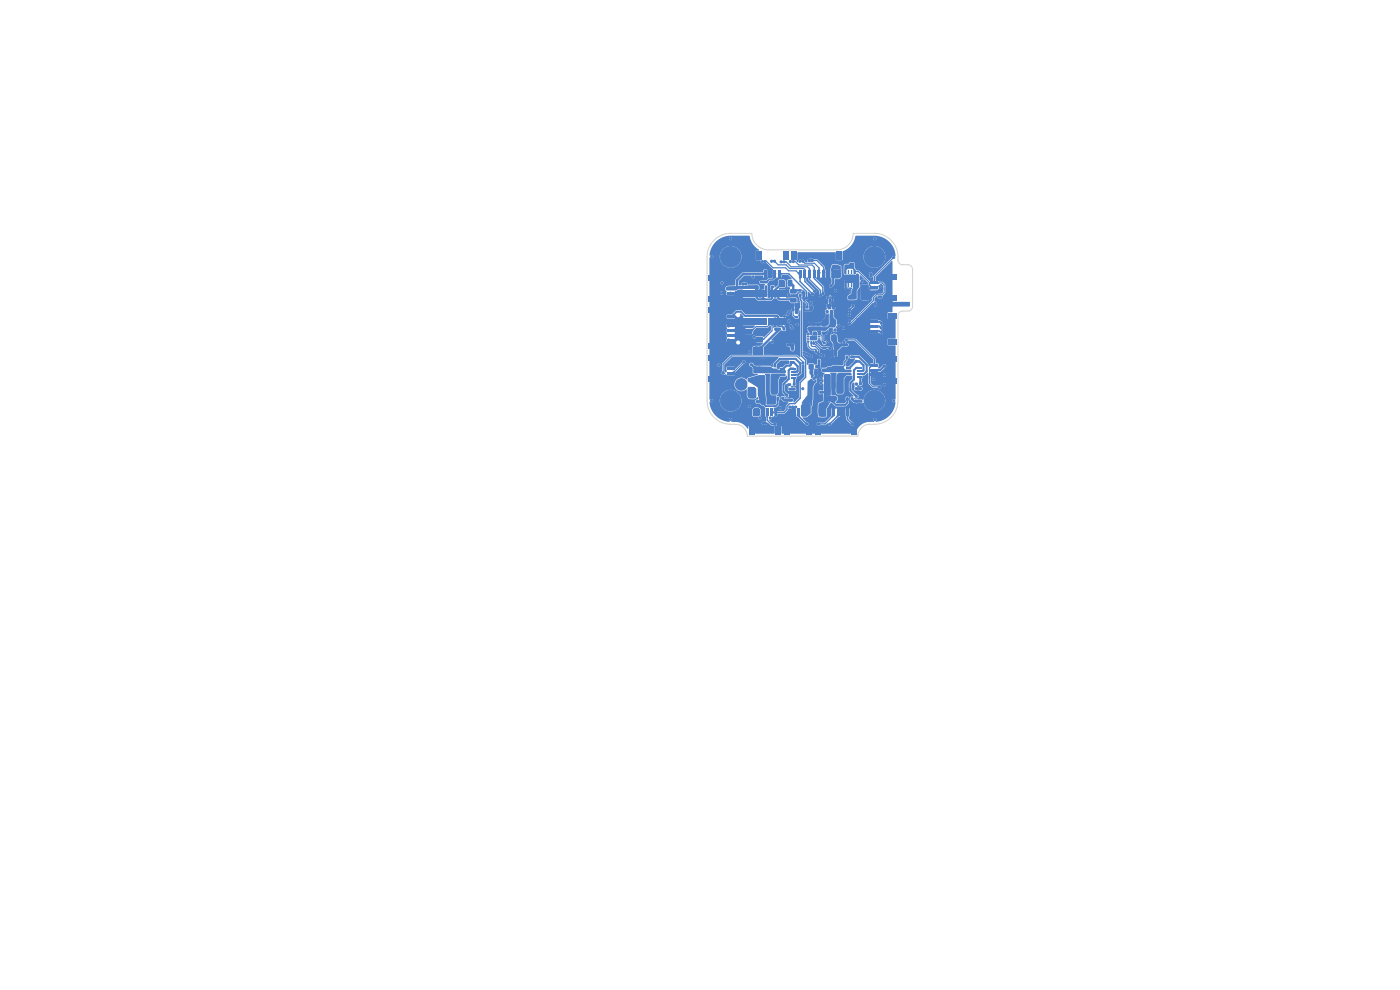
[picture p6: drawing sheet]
<svg xmlns="http://www.w3.org/2000/svg" width="297mm" height="210mm" viewBox="0 0 297 210" stroke-linecap="round" stroke-linejoin="round" font-family="sans-serif">
<g fill="#4d7fc4">
<path d="M169.4 57.3h.6v1.5h-.6z"/>
<path d="M170.4 57.3h.6v1.5h-.6z"/>
<path d="M171.4 57.3h.6v1.5h-.6z"/>
<path d="M172.4 57.3h.6v1.5h-.6z"/>
<path d="M173.4 57.3h.6v1.5h-.6z"/>
<path d="M174.4 57.3h.6v1.5h-.6z"/>
<path d="M175.4 57.3h.6v1.5h-.6z"/>
<path d="M176.4 57.3h.6v1.5h-.6z"/>
<path d="M167.8 53.3h1.2v1.8h-1.2z"/>
<path d="M177.4 53.3h1.2v1.8h-1.2z"/>
</g>
<g fill="#4d7fc4" stroke="#4d7fc4" stroke-width=".21">
<circle cx="185.5" cy="54.5" r="2.2"/>
<circle cx="155" cy="85" r="2.2"/>
<circle cx="185.5" cy="85" r="2.2"/>
<circle cx="155" cy="54.5" r="2.2"/>
</g>
<g fill="#4d7fc4">
<path d="M160.4 84.9h.5v.6h-.5z"/>
<path d="M159.5 84.9h.4v.6h-.4z"/>
<path d="M175.5 77.9l1.2-.1 .2 .3v.6l-.3 .1h-1l-.1-.2z"/>
<path d="M175.5 76l1.2-.1 .2 .3v.6l-.3 .1h-1l-.1-.2z"/>
<path d="M171.2 72.3l.5-.1v.3l-.5 .1z"/>
<path d="M171.2 71.8l.5-.1v.3l-.5 .1z"/>
<path d="M171.2 71.3l.5-.1v.3l-.5 .1z"/>
<path d="M171.2 70.8l.5-.1v.3l-.5 .1z"/>
<path d="M172 70.5h.3l-.1 .5h-.3z"/>
<path d="M172.5 70.5h.3l-.1 .5h-.3z"/>
<path d="M173 70.5h.3l-.1 .5h-.3z"/>
<path d="M173.5 70.8l.5-.1 .1 .3-.6 .1z"/>
<path d="M173.5 71.3l.5-.1 .1 .3-.6 .1z"/>
<path d="M173.5 71.8l.5-.1 .1 .3-.6 .1z"/>
<path d="M173.5 72.3l.5-.1 .1 .3-.6 .1z"/>
<path d="M173 72.3h.3l-.1 .6-.3-.1z"/>
<path d="M172.5 72.3h.3l-.1 .6-.3-.1z"/>
<path d="M172 72.3h.3l-.1 .6-.3-.1z"/>
<path d="M174.5 78.3h.5v.5h-.5z"/>
<path d="M174.5 77.3h.5v.5h-.5z"/>
<path d="M173.8 82.9h.5v.6h-.5z"/>
<path d="M172.9 82.9h.4v.6h-.4z"/>
<path d="M166.7 84.7h.5v.5h-.5z"/>
<path d="M166.7 83.7h.5v.4h-.5z"/>
<path d="M162.1 57.3h.6v1.5h-.6z"/>
<path d="M163.1 57.3h.6v1.5h-.6z"/>
<path d="M164.1 57.3h.6v1.5h-.6z"/>
<path d="M165.1 57.3h.6v1.5h-.6z"/>
<path d="M160.5 53.3h1.2v1.8h-1.2z"/>
<path d="M166.1 53.3h1.2v1.8h-1.2z"/>
<path d="M160.1 60.6h.5v.5h-.5z"/>
<path d="M160.1 59.7h.5v.4h-.5z"/>
<path d="M182.3 82.2h.5v.5h-.5z"/>
<path d="M182.3 81.2h.5v.5h-.5z"/>
<path d="M168.8 64.7h.5v.5h-.5z"/>
<path d="M167.8 64.7h.5v.5h-.5z"/>
<path d="M181.8 77.9h1v.3h-1z"/>
<path d="M181.8 78.5h1v.4h-1z"/>
<path d="M181.8 79.2h1v.3h-1z"/>
<path d="M181.8 79.8h1v.4h-1z"/>
<path d="M179.5 79.8h1v.4h-1z"/>
<path d="M179.5 79.2h1v.3h-1z"/>
<path d="M179.5 78.5h1v.4h-1z"/>
<path d="M179.5 77.9h1v.3h-1z"/>
<path d="M158.7 80.3h1.4v.5l-1.3 .1z"/>
<path d="M158.7 82.2h1.4v.5l-1.3 .1z"/>
<path d="M156.8 81.3l1.4-.1 .1 .5-1.4 .1z"/>
<path d="M166 69.6h.6v.5h-.6z"/>
<path d="M166 70.6h.6v.4h-.6z"/>
<path d="M179.5 86.7h.6v1.6h-.6z"/>
<path d="M178.5 86.7h.6v1.6h-.6z"/>
<path d="M177.5 86.7h.6v1.6h-.6z"/>
<path d="M176.5 86.7h.6v1.6h-.6z"/>
<path d="M175.5 86.7h.6v1.6h-.6z"/>
<path d="M174.5 86.7h.6v1.6h-.6z"/>
<path d="M180.5 90.5h1.2v1.8h-1.2z"/>
<path d="M172.9 90.5h1.2v1.8h-1.2z"/>
<path d="M164 73.6h2.1v1.5h-2.1z"/>
<path d="M159.8 73.6h2.1v1.5h-2.1z"/>
<path d="M180.1 62.9h.4v.5h-.4z"/>
<path d="M179.1 62.9h.5v.5h-.5z"/>
<path d="M154.3 71.9h1.5v.6h-1.5z"/>
<path d="M154.3 70.9h1.5v.6h-1.5z"/>
<path d="M154.3 69.9h1.5v.6h-1.5z"/>
<path d="M154.3 68.9h1.5v.6h-1.5z"/>
<path d="M154.3 67.9h1.5v.6h-1.5z"/>
<path d="M154.3 66.9h1.5v.6h-1.5z"/>
<path d="M150.3 72.9h1.8v1.2h-1.8z"/>
<path d="M150.3 65.3h1.8v1.2h-1.8z"/>
<path d="M173.3 69.5h.5v.5h-.5z"/>
<path d="M173.3 68.5h.5v.5h-.5z"/>
<path d="M163.5 86.7h.6v1.6h-.6z"/>
<path d="M162.5 86.7h.6v1.6h-.6z"/>
<path d="M161.5 86.7h.6v1.6h-.6z"/>
<path d="M160.5 86.7h.6v1.6h-.6z"/>
<path d="M164.5 90.5h1.2v1.8h-1.2z"/>
<path d="M158.9 90.5h1.2v1.8h-1.2z"/>
<path d="M176.3 67.9l.7-.1 .2 .2v1l-.1 .2-.6 .1-.2-.2z"/>
<path d="M174.4 67.9l.7-.1 .2 .2v1l-.1 .2-.6 .1-.2-.2z"/>
<path d="M167.7 63.3l1.2-.1 .1 .3v.6l-.2 .1h-1.1l-.1-.2z"/>
<path d="M167.7 61.4l1.2-.1 .1 .3v.6l-.2 .1h-1.1l-.1-.2z"/>
<path d="M168.2 82.3h.6v.5h-.6z"/>
<path d="M168.2 81.3h.6v.5h-.6z"/>
<path d="M176.2 66.8h.5v.5h-.5z"/>
<path d="M175.2 66.8h.5v.5h-.5z"/>
<path d="M172.2 79.7h.3l-.2 .4h-.1z"/>
<path d="M172.9 79.7h.2v.4l-.2-.1z"/>
<path d="M172.9 80.7l.2-.2v.4h-.2z"/>
<path d="M172.2 80.5l.3 .2v.2h-.3z"/>
<path d="M172.7 79.9l.3 .4-.3 .4-.4-.4z"/>
<path d="M160.2 78.2l1.3-.1 .1 .3v.5l-.2 .2h-1.1l-.1-.2z"/>
<path d="M160.2 76.3l1.3-.1 .1 .3v.5l-.2 .2h-1.1l-.1-.2z"/>
<path d="M175.7 64.8h.5v.5h-.5z"/>
<path d="M176.7 64.8h.4v.5h-.4z"/>
<path d="M181.4 76.4h.5v.5h-.5z"/>
<path d="M180.4 76.4h.5v.5h-.5z"/>
<path d="M164.8 84.2h.4v.5h-.4z"/>
<path d="M165.8 84.2h.4v.5h-.4z"/>
<path d="M174.8 84h.6l.3 .1v1.1l-.2 .2h-.6l-.2-.2z"/>
<path d="M172.9 84h.6l.3 .1v1.1l-.2 .2h-.6l-.2-.2z"/>
<path d="M179.4 75.4h.5v.6h-.5z"/>
<path d="M180.4 75.4h.5v.6h-.5z"/>
<path d="M159.1 77.1h.6v.5h-.6z"/>
<path d="M159.1 76.1h.6v.5h-.6z"/>
<path d="M165.3 59.4l.7-.1 .2 .2v1l-.1 .3h-.6l-.3-.2z"/>
<path d="M167.2 59.4l.7-.1 .2 .2v1l-.1 .3h-.6l-.3-.2z"/>
<path d="M184.7 59.7h1.6v.6h-1.6z"/>
<path d="M184.7 60.7h1.6v.6h-1.6z"/>
<path d="M184.7 61.7h1.6v.6h-1.6z"/>
<path d="M188.5 58.1h1.8v1.2h-1.8z"/>
<path d="M188.5 62.7h1.8v1.2h-1.8z"/>
<path d="M177 72.9h.5v.5h-.5z"/>
<path d="M176 72.9h.5v.5h-.5z"/>
<path d="M172 81.4h.5v.5h-.5z"/>
<path d="M173 81.4h.5v.5h-.5z"/>
<path d="M180.3 55.8h.8v.8h-.8z"/>
<path d="M181.9 55.8h.7v.8h-.7z"/>
<path d="M163.6 79.7h1.1l.2 .1v3.7l-.1 .2-1 .1-.2-.2z"/>
<path d="M160.9 79.7h1.1l.2 .1v3.7l-.1 .2-1 .1-.2-.2z"/>
<path d="M166.2 67.4h.4v1.5h-.4z"/>
<path d="M165.5 67.4h.5v1.5h-.5z"/>
<path d="M164.9 67.4h.4v1.5h-.4z"/>
<path d="M164.2 67.4h.5v1.5h-.5z"/>
<path d="M163.6 67.4h.4v1.5h-.4z"/>
<path d="M162.9 67.4h.5v1.5h-.5z"/>
<path d="M162.3 67.4h.4v1.5h-.4z"/>
<path d="M161.6 67.4h.5v1.5h-.5z"/>
<path d="M161 67.4h.4v1.5h-.4z"/>
<path d="M160.3 67.4h.5v1.5h-.5z"/>
<path d="M159.7 67.4h.4v1.5h-.4z"/>
<path d="M159 67.4h.5v1.5h-.5z"/>
<path d="M158.4 67.4h.4v1.5h-.4z"/>
<path d="M157.7 67.4h.5v1.5h-.5z"/>
<path d="M157.7 61.6h.5v1.4h-.5z"/>
<path d="M158.4 61.6h.4v1.4h-.4z"/>
<path d="M159 61.6h.5v1.4h-.5z"/>
<path d="M159.7 61.6h.4v1.4h-.4z"/>
<path d="M160.3 61.6h.5v1.4h-.5z"/>
<path d="M161 61.6h.4v1.4h-.4z"/>
<path d="M161.6 61.6h.5v1.4h-.5z"/>
<path d="M162.3 61.6h.4v1.4h-.4z"/>
<path d="M162.9 61.6h.5v1.4h-.5z"/>
<path d="M163.6 61.6h.4v1.4h-.4z"/>
<path d="M164.2 61.6h.5v1.4h-.5z"/>
<path d="M164.9 61.6h.4v1.4h-.4z"/>
<path d="M165.5 61.6h.5v1.4h-.5z"/>
<path d="M166.2 61.6h.4v1.4h-.4z"/>
<path d="M159.1 63.9h6.2v2.7h-6.2z"/>
<path d="M164.1 78.4h.6v.5h-.6z"/>
<path d="M164.1 77.4h.6v.5h-.6z"/>
<path d="M172.3 69.5h.6v.5h-.6z"/>
<path d="M172.3 68.5h.6v.5h-.6z"/>
<path d="M171 64.9h.5v.5h-.5z"/>
<path d="M172 64.9h.5v.5h-.5z"/>
<path d="M177.6 79.4l1.1-.1 .2 .2v3.7l-.1 .2h-1l-.3-.1z"/>
<path d="M174.9 79.4l1.1-.1 .2 .2v3.7l-.1 .2h-1l-.3-.1z"/>
<path d="M172 77.5h.5v.5h-.5z"/>
<path d="M173 77.5h.5v.5h-.5z"/>
<path d="M181.2 60h.2v.9h-.2z"/>
<path d="M180.5 60h.3v.9h-.3z"/>
<path d="M179.9 60h.2v.9h-.2z"/>
<path d="M179.2 60h.3v.9h-.3z"/>
<path d="M179.2 57.2l.3 .1v.9l-.3-.1z"/>
<path d="M179.9 57.2l.2 .1v.9l-.2-.1z"/>
<path d="M180.5 57.2l.3 .1v.9l-.3-.1z"/>
<path d="M181.2 57.2l.2 .1v.9l-.2-.1z"/>
<path d="M179.2 58.3h2.2v1.5h-2.2z"/>
<path d="M158.2 69.7h1.3v1.1h-1.3z"/>
<path d="M160.5 69.7h1.3v1.1h-1.3z"/>
<path d="M160.5 71.5h1.3v1h-1.3z"/>
<path d="M158.2 71.5h1.3v1h-1.3z"/>
<path d="M182.4 84.9h.5v.5h-.5z"/>
<path d="M182.4 83.9h.5v.5h-.5z"/>
<path d="M174.6 72.5h.6v.5h-.6z"/>
<path d="M174.6 73.5h.6v.5h-.6z"/>
<path d="M154.2 61.9h1.6v.6h-1.6z"/>
<path d="M154.2 60.9h1.6v.6h-1.6z"/>
<path d="M154.2 59.9h1.6v.6h-1.6z"/>
<path d="M150.2 62.9h1.8v1.2h-1.8z"/>
<path d="M150.2 58.3h1.8v1.2h-1.8z"/>
<path d="M161.4 84.3h.7l.3 .1v1.1l-.2 .2h-.6l-.2-.2z"/>
<path d="M163.3 84.3h.7l.3 .1v1.1l-.2 .2h-.6l-.2-.2z"/>
<path d="M171.9 78.7h.5v.5h-.5z"/>
<path d="M172.9 78.7h.5v.5h-.5z"/>
<path d="M173.5 76.3h.5v.5h-.5z"/>
<path d="M174.5 76.3h.5v.5h-.5z"/>
<path d="M181.4 84.9h.6v.5h-.6z"/>
<path d="M181.4 83.9h.6v.5h-.6z"/>
<path d="M168.7 66h.6v.5h-.6z"/>
<path d="M168.7 67h.6v.5h-.6z"/>
<path d="M179.5 84.3h.5v.5h-.5z"/>
<path d="M180.6 84.3h.4v.5h-.4z"/>
<path d="M163.6 60.6h.5v.5h-.5z"/>
<path d="M163.6 59.6h.5v.5h-.5z"/>
<path d="M176.3 84l.7-.1 .2 .2v1l-.1 .3h-.6l-.3-.2z"/>
<path d="M178.2 84l.7-.1 .2 .2v1l-.1 .3h-.6l-.3-.2z"/>
<path d="M161.3 60.6h.5v.5h-.5z"/>
<path d="M161.3 59.6h.5v.5h-.5z"/>
<path d="M175.2 65.8h.5v.6h-.5z"/>
<path d="M176.2 65.8h.5v.6h-.5z"/>
<path d="M177.5 77.9l1.2-.1 .2 .3v.6l-.3 .1h-1l-.2-.2z"/>
<path d="M177.5 76l1.2-.1 .2 .3v.6l-.3 .1h-1l-.2-.2z"/>
<path d="M167.9 73.7h.4v.5h-.4z"/>
<path d="M166.9 73.7h.5v.5h-.5z"/>
<path d="M170 86.7h.6v1.6h-.6z"/>
<path d="M169 86.7h.6v1.6h-.6z"/>
<path d="M168 86.7h.6v1.6h-.6z"/>
<path d="M171 90.5h1.2v1.8h-1.2z"/>
<path d="M166.4 90.5h1.2v1.8h-1.2z"/>
<path d="M167.3 81.3h.5v.5h-.5z"/>
<path d="M167.3 82.3h.5v.5h-.5z"/>
<path d="M176.9 69.7h.5v.6h-.5z"/>
<path d="M176 69.7h.4v.6h-.4z"/>
<path d="M167.8 78h1.1v.4h-1.1z"/>
<path d="M167.8 78.7h1.1v.3h-1.1z"/>
<path d="M167.8 79.3h1.1v.4h-1.1z"/>
<path d="M167.8 80h1.1v.3h-1.1z"/>
<path d="M165.5 80h1.1v.3h-1.1z"/>
<path d="M165.5 79.3h1.1v.4h-1.1z"/>
<path d="M165.5 78.7h1.1v.3h-1.1z"/>
<path d="M165.5 78h1.1v.4h-1.1z"/>
<path d="M162.3 60.6h.5v.4h-.5z"/>
<path d="M162.3 59.6h.5v.5h-.5z"/>
<path d="M167.6 84.7h.6v.4h-.6z"/>
<path d="M167.6 83.7h.6v.4h-.6z"/>
<path d="M176.6 71.1h.7v.8h-.7z"/>
<path d="M175 71.1h.8v.8h-.8z"/>
<path d="M180.8 61.5h.8v.8h-.8z"/>
<path d="M179.3 61.5h.7v.8h-.7z"/>
<path d="M184.7 77.2h1.6v.6h-1.6z"/>
<path d="M184.7 78.2h1.6v.6h-1.6z"/>
<path d="M184.7 79.2h1.6v.6h-1.6z"/>
<path d="M188.5 75.6h1.8v1.2h-1.8z"/>
<path d="M188.5 80.2h1.8v1.2h-1.8z"/>
<path d="M167.5 76.6h.5v.5h-.5z"/>
<path d="M166.6 76.6h.4v.5h-.4z"/>
<path d="M162.3 78.2l1.2-.1 .1 .3v.5l-.2 .2h-1l-.2-.2z"/>
<path d="M162.3 76.3l1.2-.1 .1 .3v.5l-.2 .2h-1l-.2-.2z"/>
<path d="M181.3 81.2h.6v.5h-.6z"/>
<path d="M181.3 82.2h.6v.5h-.6z"/>
<path d="M169.5 61.4h.5v.4h-.5z"/>
<path d="M169.5 62.4h.5v.5h-.5z"/>
<path d="M184.7 68h1.5v.6h-1.5z"/>
<path d="M184.7 69h1.5v.6h-1.5z"/>
<path d="M184.7 70h1.5v.6h-1.5z"/>
<path d="M184.7 71h1.5v.6h-1.5z"/>
<path d="M188.4 66.4h1.8v1.2h-1.8z"/>
<path d="M188.4 72h1.8v1.2h-1.8z"/>
<path d="M154.2 78.9h1.6v.6h-1.6z"/>
<path d="M154.2 77.9h1.6v.6h-1.6z"/>
<path d="M154.2 76.9h1.6v.6h-1.6z"/>
<path d="M150.2 79.9h1.8v1.2h-1.8z"/>
<path d="M150.2 75.3h1.8v1.2h-1.8z"/>
<path d="M171.3 69.5h.6v.5h-.6z"/>
<path d="M171.3 68.5h.6v.5h-.6z"/>
</g>
<g fill="#4d7fc4" stroke="#4d7fc4" stroke-width=".21">
<circle cx="169" cy="65.1" r=".22"/>
<circle cx="158.2" cy="60.2" r=".22"/>
<circle cx="181.9" cy="59.9" r=".22"/>
<circle cx="152.5" cy="77.5" r=".22"/>
<circle cx="179" cy="73.2" r=".22"/>
<circle cx="178.5" cy="73.1" r=".22"/>
<circle cx="177.3" cy="75.4" r=".22"/>
<circle cx="179.6" cy="73.1" r=".23"/>
<circle cx="181.4" cy="60.4" r=".23"/>
<circle cx="180.7" cy="63.1" r=".22"/>
<circle cx="184.7" cy="58.6" r=".23"/>
<circle cx="185.7" cy="64.3" r=".23"/>
<circle cx="177" cy="71.6" r=".23"/>
<circle cx="185.7" cy="64.7" r=".22"/>
<circle cx="181.9" cy="58.5" r=".22"/>
<circle cx="167.7" cy="73.1" r=".23"/>
<circle cx="177.3" cy="74.9" r=".23"/>
<circle cx="169.5" cy="65.1" r=".23"/>
<circle cx="184.7" cy="58.1" r=".23"/>
<circle cx="168.9" cy="64.6" r=".23"/>
<circle cx="167.1" cy="73.1" r=".22"/>
<circle cx="177.3" cy="74.4" r=".23"/>
<circle cx="176.1" cy="64.8" r=".23"/>
<circle cx="186.5" cy="63" r=".22"/>
<circle cx="181.9" cy="59.2" r=".22"/>
<circle cx="169.5" cy="64.5" r=".23"/>
<circle cx="168.2" cy="73.1" r=".22"/>
<circle cx="176.1" cy="63.7" r=".23"/>
<circle cx="157.6" cy="60.3" r=".22"/>
<circle cx="186.9" cy="63" r=".23"/>
<circle cx="180.2" cy="63" r=".22"/>
<circle cx="175.6" cy="64.8" r=".23"/>
<circle cx="178.8" cy="84.3" r=".22"/>
<circle cx="163.4" cy="76.4" r=".23"/>
<circle cx="188.8" cy="60.7" r=".23"/>
<circle cx="173.6" cy="68.8" r=".22"/>
<circle cx="179.4" cy="59.7" r=".23"/>
<circle cx="183.5" cy="61.4" r=".22"/>
<circle cx="166.1" cy="80.3" r=".22"/>
<circle cx="161.5" cy="59.2" r=".22"/>
<circle cx="160.6" cy="65" r=".22"/>
<circle cx="167.4" cy="65" r=".22"/>
<circle cx="176.6" cy="63.1" r=".22"/>
<circle cx="180" cy="76.8" r=".23"/>
<circle cx="151.7" cy="80" r=".23"/>
<circle cx="184.1" cy="62" r=".22"/>
<circle cx="154.5" cy="68.1" r=".23"/>
<circle cx="172.9" cy="70.7" r=".22"/>
<circle cx="172.7" cy="68.7" r=".22"/>
<circle cx="163" cy="76.4" r=".22"/>
<circle cx="177" cy="82" r=".22"/>
<circle cx="175.7" cy="57.5" r=".22"/>
<circle cx="180.2" cy="67.5" r=".23"/>
<circle cx="164.1" cy="59.9" r=".22"/>
<circle cx="171.6" cy="68.8" r=".22"/>
<circle cx="163.5" cy="59.9" r=".23"/>
<circle cx="183" cy="63.3" r=".23"/>
<circle cx="184.3" cy="63.3" r=".22"/>
<circle cx="188.2" cy="62.9" r=".23"/>
<circle cx="176.2" cy="61.6" r=".23"/>
<circle cx="151.1" cy="63.6" r=".22"/>
<circle cx="189.2" cy="75.6" r=".23"/>
<circle cx="165.2" cy="74.4" r=".22"/>
<circle cx="163.3" cy="84" r=".22"/>
<circle cx="175.7" cy="77.2" r=".23"/>
<circle cx="188.7" cy="62.9" r=".23"/>
<circle cx="182.2" cy="56.5" r=".22"/>
<circle cx="188.7" cy="63.4" r=".23"/>
<circle cx="162.7" cy="76.8" r=".23"/>
<circle cx="182.2" cy="56" r=".22"/>
<circle cx="175.7" cy="58" r=".23"/>
<circle cx="163.2" cy="62.5" r=".22"/>
<circle cx="164.5" cy="68.2" r=".22"/>
<circle cx="182" cy="67.7" r=".23"/>
<circle cx="157.2" cy="74.7" r=".22"/>
<circle cx="183.9" cy="80" r=".22"/>
<circle cx="188.5" cy="64" r=".22"/>
<circle cx="160" cy="65.6" r=".23"/>
<circle cx="187.3" cy="64.8" r=".23"/>
<circle cx="178.1" cy="90.5" r=".22"/>
<circle cx="183.8" cy="73.2" r=".22"/>
<circle cx="155" cy="60.2" r=".22"/>
<circle cx="175.2" cy="68.4" r=".22"/>
<circle cx="189.9" cy="80.6" r=".22"/>
<circle cx="173.6" cy="84.2" r=".22"/>
<circle cx="175.7" cy="57" r=".23"/>
<circle cx="179.7" cy="80.1" r=".22"/>
<circle cx="184" cy="60.7" r=".22"/>
<circle cx="188.5" cy="65.1" r=".22"/>
<circle cx="161.1" cy="77" r=".23"/>
<circle cx="189" cy="65.1" r=".23"/>
<circle cx="183" cy="60.7" r=".22"/>
<circle cx="157" cy="76.5" r=".22"/>
<circle cx="176.6" cy="64.2" r=".22"/>
<circle cx="161" cy="59.2" r=".22"/>
<circle cx="152.2" cy="51.7" r=".22"/>
<circle cx="161.9" cy="88.7" r=".23"/>
<circle cx="187" cy="71.7" r=".23"/>
<circle cx="153.3" cy="74.7" r=".22"/>
<circle cx="178.4" cy="84.3" r=".22"/>
<circle cx="176.3" cy="73.1" r=".22"/>
<circle cx="177.2" cy="64.8" r=".23"/>
<circle cx="160" cy="65" r=".22"/>
<circle cx="168.1" cy="90.5" r=".23"/>
<circle cx="187.3" cy="64.3" r=".22"/>
<circle cx="160.6" cy="64.4" r=".22"/>
<circle cx="161.4" cy="76.6" r=".23"/>
<circle cx="165.8" cy="74.4" r=".23"/>
<circle cx="179.5" cy="59.2" r=".22"/>
<circle cx="162.9" cy="83.7" r=".23"/>
<circle cx="183.6" cy="62.7" r=".23"/>
<circle cx="180.1" cy="83.6" r=".22"/>
<circle cx="179.5" cy="58.7" r=".22"/>
<circle cx="168" cy="72.6" r=".23"/>
<circle cx="159.9" cy="89.8" r=".22"/>
<circle cx="185.5" cy="62" r=".23"/>
<circle cx="153.1" cy="64.3" r=".22"/>
<circle cx="179.7" cy="74.6" r=".22"/>
<circle cx="162.4" cy="69.9" r=".22"/>
<circle cx="173.1" cy="84.8" r=".22"/>
<circle cx="173.9" cy="79.6" r=".22"/>
<circle cx="173.8" cy="72.4" r=".22"/>
<circle cx="168.1" cy="90" r=".23"/>
<circle cx="179.4" cy="63.7" r=".22"/>
<circle cx="179.2" cy="62.1" r=".22"/>
<circle cx="166.6" cy="80.3" r=".22"/>
<circle cx="152.2" cy="87.8" r=".22"/>
<circle cx="187.6" cy="75.6" r=".23"/>
<circle cx="179.2" cy="74.6" r=".22"/>
<circle cx="158.9" cy="85.2" r=".22"/>
<circle cx="165.8" cy="73.9" r=".23"/>
<circle cx="178.7" cy="75.7" r=".23"/>
<circle cx="170.5" cy="62.2" r=".23"/>
<circle cx="188" cy="57.5" r=".23"/>
<circle cx="165.2" cy="74.9" r=".23"/>
<circle cx="165.8" cy="74.9" r=".22"/>
<circle cx="151.1" cy="65.9" r=".22"/>
<circle cx="173.1" cy="84.2" r=".23"/>
<circle cx="173.9" cy="79.1" r=".22"/>
<circle cx="170.6" cy="65.1" r=".23"/>
<circle cx="180.3" cy="80.1" r=".23"/>
<circle cx="176.2" cy="70" r=".22"/>
<circle cx="162.2" cy="89.1" r=".22"/>
<circle cx="165.5" cy="71.7" r=".23"/>
<circle cx="178.6" cy="90.5" r=".22"/>
<circle cx="179.6" cy="83.6" r=".22"/>
<circle cx="158" cy="77.6" r=".23"/>
<circle cx="183" cy="62" r=".22"/>
<circle cx="163.2" cy="76.8" r=".22"/>
<circle cx="189" cy="64" r=".22"/>
<circle cx="163.1" cy="69.9" r=".22"/>
<circle cx="175.4" cy="55" r=".22"/>
<circle cx="173.6" cy="84.7" r=".22"/>
<circle cx="155.5" cy="77.2" r=".22"/>
<circle cx="176.6" cy="75" r=".22"/>
<circle cx="188.5" cy="51.8" r=".22"/>
<circle cx="176.7" cy="64.8" r=".23"/>
<circle cx="176.2" cy="77.2" r=".23"/>
<circle cx="171.4" cy="66.6" r=".23"/>
<circle cx="188" cy="58.2" r=".22"/>
<circle cx="174.1" cy="55" r=".23"/>
<circle cx="174.7" cy="55" r=".22"/>
<circle cx="177" cy="81.5" r=".22"/>
<circle cx="176.6" cy="74.4" r=".23"/>
<circle cx="162.9" cy="83.3" r=".22"/>
<circle cx="160" cy="64.4" r=".23"/>
<circle cx="176.6" cy="75.5" r=".23"/>
<circle cx="183.9" cy="75.5" r=".22"/>
<circle cx="183.9" cy="69.3" r=".22"/>
<circle cx="167.4" cy="64.4" r=".22"/>
<circle cx="167.4" cy="72.6" r=".22"/>
<circle cx="173.9" cy="78.6" r=".22"/>
<circle cx="188.4" cy="87.8" r=".23"/>
<circle cx="151.1" cy="58.9" r=".22"/>
<circle cx="163.2" cy="61.8" r=".22"/>
<circle cx="178.7" cy="75.1" r=".22"/>
<circle cx="178.7" cy="74.6" r=".23"/>
<circle cx="178.4" cy="89.9" r=".22"/>
<circle cx="160.6" cy="65.6" r=".22"/>
<circle cx="181.7" cy="71.5" r=".22"/>
<circle cx="175.4" cy="71.6" r=".23"/>
<circle cx="170.8" cy="66.6" r=".22"/>
<circle cx="188.4" cy="75.6" r=".23"/>
<circle cx="151.1" cy="75.9" r=".23"/>
<circle cx="166.7" cy="76.9" r=".22"/>
<circle cx="165.2" cy="73.9" r=".23"/>
<circle cx="186.6" cy="60.8" r=".22"/>
<circle cx="179" cy="69.6" r=".22"/>
<circle cx="174.1" cy="85.9" r=".22"/>
<circle cx="175.1" cy="85.9" r=".22"/>
<circle cx="161.9" cy="89.8" r=".23"/>
<circle cx="164.6" cy="87.5" r=".22"/>
<circle cx="162.4" cy="89.8" r=".22"/>
<circle cx="164.6" cy="88" r=".22"/>
<circle cx="165.3" cy="69.9" r=".22"/>
<circle cx="159.9" cy="83.3" r=".23"/>
<circle cx="160.3" cy="73.8" r=".22"/>
<circle cx="161.4" cy="74.9" r=".22"/>
<circle cx="160.3" cy="74.9" r=".23"/>
<circle cx="159.8" cy="82.5" r=".22"/>
<circle cx="159.1" cy="83.3" r=".22"/>
<circle cx="160.8" cy="74.3" r=".23"/>
<circle cx="159.1" cy="84.1" r=".22"/>
<circle cx="161.4" cy="73.8" r=".23"/>
<circle cx="164.6" cy="69.9" r=".23"/>
<circle cx="159.9" cy="84.1" r=".22"/>
<circle cx="159.1" cy="82.5" r=".22"/>
<circle cx="159" cy="74.7" r=".22"/>
<circle cx="160" cy="71.5" r=".22"/>
<circle cx="179.5" cy="72.1" r=".23"/>
<circle cx="186.6" cy="82.1" r=".22"/>
<circle cx="189.6" cy="85" r=".22"/>
<circle cx="173.7" cy="78" r=".23"/>
<circle cx="173.6" cy="69.7" r=".23"/>
<circle cx="173.7" cy="77.5" r=".22"/>
<circle cx="176.5" cy="68.5" r=".23"/>
<circle cx="171.6" cy="69.7" r=".22"/>
<circle cx="172.6" cy="69.7" r=".23"/>
<circle cx="173.3" cy="77.8" r=".22"/>
<circle cx="171.6" cy="85.9" r=".23"/>
<circle cx="155" cy="61.2" r=".23"/>
<circle cx="185.6" cy="50.6" r=".22"/>
<circle cx="185.6" cy="89" r=".22"/>
<circle cx="155.5" cy="78.2" r=".22"/>
<circle cx="155" cy="50.6" r=".22"/>
<circle cx="157.3" cy="81.5" r=".22"/>
<circle cx="157.9" cy="80.9" r=".22"/>
<circle cx="187.6" cy="77.6" r=".23"/>
<circle cx="170.7" cy="85.2" r=".22"/>
<circle cx="187" cy="70.5" r=".23"/>
<circle cx="156.6" cy="82.2" r=".23"/>
<circle cx="158.1" cy="81.5" r=".22"/>
<circle cx="179.7" cy="56.5" r=".22"/>
<circle cx="157.2" cy="82.5" r=".22"/>
<circle cx="154.4" cy="61.2" r=".22"/>
<circle cx="156.6" cy="81" r=".22"/>
<circle cx="155" cy="89" r=".22"/>
<circle cx="170.7" cy="85.9" r=".22"/>
<circle cx="155.5" cy="61.2" r=".23"/>
<circle cx="157.3" cy="80.7" r=".22"/>
<circle cx="160.1" cy="87.5" r=".22"/>
<circle cx="157.9" cy="82.1" r=".23"/>
<circle cx="156.3" cy="81.6" r=".22"/>
<circle cx="160.1" cy="88" r=".23"/>
<circle cx="160.1" cy="87" r=".22"/>
<circle cx="180.6" cy="56.5" r=".23"/>
<circle cx="154.6" cy="67.1" r=".22"/>
<circle cx="168.8" cy="86.4" r=".22"/>
<circle cx="161.1" cy="78.1" r=".22"/>
<circle cx="176.2" cy="60.7" r=".22"/>
<circle cx="177.8" cy="78.4" r=".22"/>
<circle cx="177.4" cy="58.1" r=".22"/>
<circle cx="178.1" cy="58.1" r=".23"/>
<circle cx="178" cy="57.5" r=".23"/>
<circle cx="176.7" cy="58.6" r=".23"/>
<circle cx="176.7" cy="57.5" r=".22"/>
<circle cx="177.4" cy="57.5" r=".22"/>
<circle cx="178.1" cy="58.6" r=".23"/>
<circle cx="178.5" cy="78.4" r=".22"/>
<circle cx="160.2" cy="78.1" r=".22"/>
<circle cx="160.6" cy="78.3" r=".22"/>
<circle cx="177.4" cy="58.7" r=".22"/>
<circle cx="176.4" cy="78.4" r=".23"/>
<circle cx="160.2" cy="78.7" r=".23"/>
<circle cx="175.9" cy="78.4" r=".23"/>
<circle cx="176.7" cy="58.1" r=".23"/>
<circle cx="167.5" cy="86.3" r=".22"/>
<circle cx="168.1" cy="86.4" r=".22"/>
<circle cx="161.1" cy="78.7" r=".23"/>
<circle cx="151" cy="54.4" r=".22"/>
<circle cx="154.9" cy="62.2" r=".23"/>
<circle cx="177.3" cy="61.7" r=".22"/>
<circle cx="177.9" cy="69.1" r=".23"/>
<circle cx="168.3" cy="65.6" r=".22"/>
<circle cx="159.8" cy="58.7" r=".22"/>
<circle cx="166.4" cy="67.1" r=".22"/>
<circle cx="161.2" cy="67.9" r=".22"/>
<circle cx="159.9" cy="67.9" r=".23"/>
<circle cx="167.4" cy="62.5" r=".23"/>
<circle cx="167.1" cy="66.6" r=".23"/>
<circle cx="160.6" cy="67.9" r=".22"/>
<circle cx="167.4" cy="66.1" r=".22"/>
<circle cx="167.3" cy="61.2" r=".22"/>
<circle cx="172.1" cy="75.7" r=".22"/>
<circle cx="176" cy="90" r=".22"/>
<circle cx="154.5" cy="72.1" r=".23"/>
<circle cx="159" cy="86.2" r=".22"/>
<circle cx="168" cy="69.6" r=".23"/>
<circle cx="169.7" cy="55.4" r=".22"/>
<circle cx="170.3" cy="55.4" r=".22"/>
<circle cx="173.7" cy="57.9" r=".22"/>
<circle cx="170.6" cy="74.8" r=".22"/>
<circle cx="187" cy="68.6" r=".23"/>
<circle cx="187.6" cy="81.6" r=".22"/>
<circle cx="180.2" cy="66.9" r=".23"/>
<circle cx="189.6" cy="54.6" r=".22"/>
<circle cx="180.2" cy="68.7" r=".22"/>
<circle cx="162.3" cy="55.5" r=".22"/>
<circle cx="172.4" cy="62.4" r=".23"/>
<circle cx="161.7" cy="55.5" r=".22"/>
<circle cx="174.1" cy="75.2" r=".22"/>
<circle cx="174.2" cy="80.3" r=".23"/>
<circle cx="174.6" cy="75.4" r=".22"/>
<circle cx="174.2" cy="81.2" r=".22"/>
<circle cx="179" cy="72.6" r=".23"/>
<circle cx="185.3" cy="80.5" r=".22"/>
<circle cx="177.2" cy="70" r=".22"/>
<circle cx="180.2" cy="68.1" r=".22"/>
<circle cx="182.9" cy="59.6" r=".22"/>
<circle cx="175.5" cy="66.1" r=".22"/>
<circle cx="187" cy="69.6" r=".22"/>
<circle cx="180.2" cy="66.3" r=".23"/>
<circle cx="187.6" cy="79.6" r=".23"/>
<circle cx="180.9" cy="64.8" r=".23"/>
<circle cx="180.2" cy="65.7" r=".23"/>
<circle cx="175.6" cy="63.1" r=".22"/>
<circle cx="172.3" cy="55.2" r=".22"/>
<circle cx="171.7" cy="55.3" r=".23"/>
<circle cx="174.8" cy="57.8" r=".22"/>
<circle cx="168.3" cy="55.5" r=".23"/>
<circle cx="174.6" cy="62.3" r=".23"/>
<circle cx="167.7" cy="55.5" r=".23"/>
<circle cx="165.7" cy="55.6" r=".22"/>
<circle cx="166.3" cy="55.5" r=".22"/>
<circle cx="174.1" cy="62.7" r=".23"/>
<circle cx="164.3" cy="55.4" r=".22"/>
<circle cx="163.7" cy="55.4" r=".22"/>
<circle cx="172.8" cy="61.8" r=".22"/>
<circle cx="172.1" cy="64.2" r=".22"/>
<circle cx="161.8" cy="67.9" r=".22"/>
<circle cx="171.1" cy="63.3" r=".23"/>
<circle cx="165.3" cy="58.1" r=".22"/>
<circle cx="153.1" cy="62.2" r=".22"/>
<circle cx="170.6" cy="63.5" r=".23"/>
<circle cx="154.5" cy="70.1" r=".22"/>
<circle cx="169.1" cy="68.8" r=".22"/>
<circle cx="163.4" cy="88.7" r=".22"/>
<circle cx="167.3" cy="68.1" r=".23"/>
<circle cx="154.6" cy="69.1" r=".22"/>
<circle cx="165.6" cy="86.5" r=".23"/>
<circle cx="155.5" cy="79.2" r=".22"/>
<circle cx="157.8" cy="76.8" r=".22"/>
<circle cx="151" cy="85" r=".23"/>
<circle cx="163.8" cy="72.5" r=".22"/>
<circle cx="154.6" cy="71.2" r=".22"/>
<circle cx="161.2" cy="88.6" r=".22"/>
<circle cx="167.7" cy="69.1" r=".22"/>
<circle cx="171.1" cy="75.1" r=".22"/>
<circle cx="164.4" cy="90" r=".22"/>
<circle cx="180.8" cy="90" r=".22"/>
<circle cx="173.6" cy="89.9" r=".22"/>
<circle cx="171.6" cy="75.4" r=".22"/>
<circle cx="172.6" cy="72.8" r=".22"/>
<circle cx="173.1" cy="74.7" r=".22"/>
<circle cx="173.6" cy="75" r=".22"/>
<circle cx="170.3" cy="77" r=".22"/>
<circle cx="153.4" cy="79.2" r=".23"/>
<circle cx="171.4" cy="70.8" r=".22"/>
<circle cx="176.1" cy="74" r=".22"/>
<circle cx="171.2" cy="90" r=".23"/>
<circle cx="170.3" cy="82.5" r=".22"/>
<circle cx="164.4" cy="58.1" r=".22"/>
<circle cx="153.2" cy="60" r=".22"/>
<circle cx="178.5" cy="80" r=".23"/>
<circle cx="181.7" cy="81.5" r=".23"/>
<circle cx="167.2" cy="81.6" r=".23"/>
<circle cx="164.6" cy="81.6" r=".23"/>
</g>
<g fill="none" stroke="#4d7fc4" stroke-width=".45">
<path d="M157.6 60.3h.6M158.3 60.3h-.1M164.4 77.6v-.4l1-1.1h3.4l1 1v1.9l-.5 .5M165.1 62.3v.9l.3 .3h2.5M167.8 76.8l.6 .1M168.1 77h-.3v.3l-.2 .3h-.7l-.7 .6h-.2M168.3 76.8l.9 .9v1l-.9 .1M168.3 79.5h1M168.4 78.2h-.7l-.4 .4v1.8l-1.1 1.1v1.6l.7 .7M180.1 78l1.5-1.3h.7l.9 .8v1l-.2 .2h-.7M180.7 75.7h1.5l1.7 1.7v1.4l-.6 .6h-1M182.1 78h-.4l-.5 .5v2l-.8 .7v1.4"/>
<path d="M187.7 77.6l-.9 .9h-1.3M166 84.5h.1M166 84.5l.4 .5 1.5-.1M167.6 82.5l.9 .1M168.3 80.2l.2 .1v1.3M179.8 84.6v.2M180.8 84.6l.4 .6 1.5-.1M181.6 82.4h1M181.7 85.2h.1M182.5 80v1.4M182.6 82.4h.1"/>
</g>
<g fill="none" stroke="#4d7fc4" stroke-width=".36">
<path d="M170.8 58.5h-.1M171.8 58.6l-.1 .1M172.8 58.5h.1M171.1 63.2v.1M174.1 62.7h.1M180.9 64.8v.2M185.5 71.3h1l.4 .4M185.5 70.3h1.1l.4 .3M185.5 68.3h1.1l.3 .2M185.5 69.3h1.1l.4 .3M161.8 87.5v1l.5 .5M161.9 89.8h.5"/>
<path d="M164.4 90h.1M164.6 87.9h.1M164.6 87.5v.5M168.3 87.5v2.4l-.1 .1M169.3 87.5v.6l1.9 1.9M170.7 86l-.4 .4v1.1M173.6 89.9h.1M176.8 87.5v.6M177.8 87.5v.7M178.8 87.5v1.4l-.4 .4v.6"/>
</g>
<path d="M187.4 58.2l.6 .5h1.4M173.3 77.9l.5 .1" fill="none" stroke="#4d7fc4" stroke-width=".21"/>
<g fill="none" stroke="#4d7fc4" stroke-width=".5">
<path d="M162.4 58.1h-4.6l-1.4 1.4v1.3l-.4 .3h-.6M172.3 55.3h-.6M155.4 61.1v.1M164.6 69.9l.4 .3M164.6 69.8v.1M165.3 69.9l-3.9 3.9M167.4 60h.3l.6 .6v1M168.3 61.6h.1M169.8 61.6h-1.3l-.1 .1M173.7 77.8h.1M173.8 76.5v1M189.3 76l.2 .2"/>
<path d="M160.6 85.2h1.1M166.9 91.3l-.1 .1M168.2 89.9v.3l-1.2 1.2M171.6 91.4h1.9M175.3 83.1l-1.2 .1M178.4 89.9h.1M178.4 89.9l1.5 1.5h1.2"/>
</g>
<g fill="none" stroke="#4d7fc4" stroke-width=".4">
<path d="M161.6 59.8h.1M161.6 59.8h1M176.7 58.1v2.1l-.5 .5M155.5 66.9l.7-.8h1l.9 .9h6.8l.2 .3v1.8l.8 .1 .4 .4M159.4 77.3l1 1h.2M160.5 62.3v.9l.4 .3h2.6l.3-.3v-.4M161.8 63.2l-.3 .3M161.9 62.7v.8M161.9 62.7h.1M161.9 63.2l.3 .3M162.5 60.9v1.4M162.5 60.8v.1"/>
<path d="M163.9 60.9l-.1 1.4M164.6 69.8h.1M164.6 69.8l.7 .1M165 84.4v1.3l-.5 .5h-2.1l-.5-.6v-.6M179.8 84.6v.8l-.5 .5h-1.9l-.7-.7v-.5M180.4 82.4v.4l1.3 1.3"/>
</g>
<g fill="none" stroke="#4d7fc4" stroke-width=".3">
<path d="M164.4 58.1v.7l-.4 .4h-.8l-.6 .6M165.4 58.1h1.9l3.8 3.8v1.3M169.7 58.1v1.6l2.7 2.7M170.7 58.5v1.2l2.1 2.1M171.7 58.7v.6l2.4 2.3v1.1M172.8 58.5v.6l1.8 1.8v1.4M169.8 62.6v1l.3 .3v11.7l.8 .8v3.6l-1.1 1.2v3.3l-1.2 1.1h-1.1l-.6 .6v.7l-.6 .6h-2.4M169.8 62.6h.1M178.5 78.1h.1M179.6 75.7v.6l-.4 .4v.7l-.7 .7M180.9 65l-.7 .8M162.8 87.5v1.6l.8 .9h.8"/>
<path d="M167.6 86.4h1.2M176.8 88.1l-1.8 1.8h-1.4M177.8 88.2l-1.7 1.7M179.8 87.5v1.4l1 1"/>
</g>
<g fill="none" stroke="#4d7fc4" stroke-width=".25">
<path d="M161.7 55.4h.1M161.7 55.4h.9l1.4 1.4h2.6l.7 .7h1.6l.6 .6M163.7 55.4h.6l.8 .8h1.7l.7 .8h3l.3 .2v.4M165.7 55.6l1.1-.1 1 1.1h3.5l.4 .4v.5M167.6 55.4h.1M167.6 55.4h1.1l.8 .8h2.8l.5 .5v.8M169.7 55.4h.6l.4 .4h2.1l1 1v.9M169.7 55.4h-.1M169.7 58.6h.1M169.7 58.7h.1M172.3 55.4l.2-.1h.8l1 1M174.3 56.3h.1"/>
<path d="M174.3 56.3l.5 .4v.9M181.3 57.6h.1M181.3 57.6h.8l2.4 2.4v.5l.5 .5h.5M189.6 54.6l-4.1 4.1v1.3h1.6l.5 .4v1.7l-.5 .4h-1.2l-.6 .7v.6l-4.9 4.8h-.2M153.7 79.2h.1M157.8 76.8l-2.3 2.3M163.2 68.8l-.4 .5h-2.4l-1 1h-.5M163.8 68.7v1.5l-1.8 1.8h-.8M166.4 67l.1 .1M168.2 65.5v.1M168.2 65.6v1.2l.5 .5h.3M168.3 65.6h.1"/>
<path d="M170.3 77v-.2l-1.2-1.3h-13.9l-1.8 1.8v1.9M170.6 63.6v.1l.7 .7v.8M171.4 72.4v1l.7 .7h.9l.1 .5M172.1 72.6v.7l.2 .2h.7l.6 .6v.9M172.1 72.9h.1M172.3 62.4h.1M173.1 72.6l1.2 1.2h1.6l.2 .2M173.6 75h.1M173.8 70.9h.3l.3 .4v1.1l.3 .3M179.5 72.1h1.9l4.1 4.1v1.3M184.9 77.6l-.4 .4v3.3l.7 .8h1.4"/>
</g>
<g fill="#4d7fc4">
<path d="M176.4 57.5l.5-.3h1.1l.3 .2 .1 1.2-.1 .3h-1.6l-.3-.3z"/>
<path d="M151.8 51.3l1-.7h1.9a.33 .33 0 0 0 .4 .3 .33 .33 0 0 0 .1-.5 .33 .33 0 0 0-.5 .1l-1.9 .1 1.8-.6 4.4 .1a4.2 4.2 0 0 0 2 2.9v.2l-.6 .1v1.8l1 .2a.43 .43 0 0 0 .2 .5 .43 .43 0 0 0 .5 0h.5l1.4 1.3v1.7l-.2 .2h-.7l-.5 .4-1.2 .1-.2 .1 .1 .6 .8-.1 .2 .2-.2 .3 .1 .8-.7 .1v1.6h-.5v-1.5l.1-.4-.1-.6-.3-.2h-2.1a.42 .42 0 0 0-.5-.5l-.7 .1-.2 .5h-.5v-.9l1.2-1.2 1.6 .1a.35 .35 0 0 0 .2 .5 .35 .35 0 0 0 .4-.4l.1-.2h1.6l.2 .5h.7l.1-1.6-.8-.1-.2 .5-4.3 .1-1.5 1.5v1.2l-1.8 .2-.3 .4v.4l.2 .2 .1 .9h1.6l.1-.8 .3-.1a1.36 1.36 0 0 1 1.4-.2l.1 1.6h2.4l.7 .7h2.8l.6-.5h.5l.6 .5h2.1l.3 .5 .9 .1-.1 .9a.35 .35 0 0 0-.4 0 .35 .35 0 0 0-.2 .4l.1 1.2 .7 .7h.7v-.5a.2 .2 0 0 1-.2-.2 .2 .2 0 0 1 .2-.2l.2-.8 .1-.1 .1 10-.7-.5h-7l-.1-1.6 .5-.5h4.3l.2 .2 .5 .2 .2 .7 .2 .2h.5l.2-.4-.1-1-.3-.3h-1.1l-.3 .4h-4.3l.8-.8h.2a.35 .35 0 0 0 .3 .5 .35 .35 0 0 0 .4-.5 .35 .35 0 0 0-.5-.2v-.2l1.7-1.7 .4-.3 .3 .2h.6v-.6l-.4-.5h1.1l.3 .4a.35 .35 0 0 0 .1 .4 .35 .35 0 0 0 .5-.1 .35 .35 0 0 0-.1-.5l-.4-.5 1 .1a.33 .33 0 0 0 .5 .2 .33 .33 0 0 0 0-.5 .33 .33 0 0 0-.5 .2h-1.1l-.3 .3h-1.1l.4-.2v-.8l.3 .1a.33 .33 0 0 0 .5 .2 .33 .33 0 0 0 0-.6 .33 .33 0 0 0-.5 .3h-.3v-.8a.33 .33 0 0 1 .1-.4 .33 .33 0 0 1 .4 0l.2-.4a.37 .37 0 0 0 .3-.4 .37 .37 0 0 0-.4-.3l-.5 .8a.23 .23 0 0 1-.1 .2 .23 .23 0 0 1-.3 0l-.2 .1-.2 .4h-.5l-.6-.6h-6.6l-1-.9h-1.1l-1 .9-1 .1v.7h1.7v-.5l.2-.1a.46 .46 0 0 0 .7 .4 .46 .46 0 0 0 .2-.7h.2l.6 .6-.2 .2 .1 1.6 2.5 .1-.5 .5-1.5 .1v1.2h1.4l.4-.8 .5-.6h2.4l.5-.4h.2l-.1 1-1.4 1.4-.2-.1h-1.5a.37 .37 0 0 0-.5-.2 .37 .37 0 0 0-.1 .6l.6-.1 .1 .9h1.2l.2 .2-.6 .6h-1.1l-.5 .1-.1 1.8h-4.6l-1.8 1.8-.1 1.9a.47 .47 0 0 0 .3 .5 .47 .47 0 0 0 .5-.1l.3 .2h1.6l.3-.8 2-1.8-.1-.5h2.9l.1 .6 .3 .3 1.9 .2 .5-.2 .1-.9-.5-.3-1.9-.1-.5 .4-3.1-.1-1.7 1.8h-.2l-.1-.4h-1.6v1a.26 .26 0 0 1-.2 .2 .26 .26 0 0 1-.3-.1l-.1-1.5 1.7-1.6h9.9l-.1 .2-1 1-.2 .9-.5-.2-3.2-.1-.5-.6h-.6l-.1 .6 .7 .5v1.1l1 .1v.2l-1.9 .6-.4 .4-1-.4-.7 .1-.6 .5-.3 .7 .2 .8 .6 .6 .9 .2 .9-.4v1.4l.4 .6 1.2 .1 .6-.4h.2v.4l-.5 .2v.6l.8 .1 .4 .3 .4 .1 .5 .5v1.8l.2 1-.5 .2a.35 .35 0 0 0-.5 .3 .35 .35 0 0 0 .5 .3 .52 .52 0 0 0 .7-.5l.7 .6 .9 .2-.1 1.6h-4l-.2-1.6h-1.3v.5h-.3a2.99 2.99 0 0 0-2.5-1.4h-.8v-.2a.35 .35 0 0 0 0-.5 .35 .35 0 0 0-.5 .1 .35 .35 0 0 0 .1 .5h-.6l-1.1-.3-1.5-1.2h8l.2 .5 .9 .1 .2 .1a.34 .34 0 0 0 .3 .3 .34 .34 0 0 0 .3-.3 .34 .34 0 0 0-.2-.4l.1-1.4-.6-.4h-.7l-.5 .4v1.1h-8l-.8-1.4-.2-1.3a.42 .42 0 0 0 .4 .1 .42 .42 0 0 0 .3-.4l1.4-.1a2.3 2.3 0 0 0 1.6 2.4 2.3 2.3 0 0 0 2.7-1h1.7a.33 .33 0 0 0 .5 .3 .33 .33 0 0 0 0-.6 .33 .33 0 0 0-.5 .3l-1.7-.1a2.3 2.3 0 0 0-1.3-3.3 2.3 2.3 0 0 0-3 2h-1.4l-.3-.1-.4 .1-.1-.1v-7.3l1.7 .1a.33 .33 0 0 0 .5 .2 .33 .33 0 0 0 0-.5 .33 .33 0 0 0-.5 .2h-1.7v-2.7h8.2a.33 .33 0 0 0 .5 .3 .33 .33 0 0 0 0-.6 .33 .33 0 0 0-.5 .3h-8.2v-2.1h5.7v.1a.43 .43 0 0 0 .6 .3 .43 .43 0 0 0 0-.7 .43 .43 0 0 0-.6 .3h-5.7v-3.8h3.7l.1 .8-.1 2.9h1.7v-3.7h-5.4v-6.7h2.2a.33 .33 0 0 0 .5 .4 .33 .33 0 0 0 .1-.5 .33 .33 0 0 0-.5 .1h-2.3v-2.1h2.3a.33 .33 0 0 0 .5 .3 .33 .33 0 0 0 .1-.5 .33 .33 0 0 0-.5 .1l-2.4 .1v-5.3l.1-.1 .2 .1a.33 .33 0 0 0 .4 0 .33 .33 0 0 0 .1-.4h1.4v.4a2.31 2.31 0 0 0 3.5 1.8 2.31 2.31 0 0 0 0-4 2.31 2.31 0 0 0-3.5 1.8h-1.4l-.3-.2-.5 .1 .4-1.6z"/>
<path d="M169.2 53.5h8l.2 1.7h1.3v-.9h4.5a2.31 2.31 0 0 0 3.2 2.3 2.31 2.31 0 0 0 .5-3.9 2.31 2.31 0 0 0-3.7 1.3v.3h-4.5v-.9a5.2 5.2 0 0 0 2.7-2.8l3.9 .1a.33 .33 0 0 0 .5 .2 .33 .33 0 0 0 0-.6 .33 .33 0 0 0-.5 .3h-3.9l.2-.6h4.3l1.1 .3 1.1 .5 1 1 .6 1.2 .3 1.1a.23 .23 0 0 1-.2 .3 .23 .23 0 0 1-.2-.1l-4.3 4.3-.3-.2a.39 .39 0 0 0 0-.5 .39 .39 0 0 0-.5 0 .39 .39 0 0 0 0 .5 .37 .37 0 0 0 .2 .4 .37 .37 0 0 0 .5-.1l.1 .1-.1 .8-.7 .1-2.3-2.3-.5-.1-.4-.5v-1l-.2-.2h-.7l-.4 .4-.9 .1-.1 .3 .1 1.8 .3 .1 .3-.1h1.3l.4 .3v1.3l-.5 .2h-1.1v1l.6-.1 .4 .3-.3 .3v.8l-.7 .5 .1 .8 1.3 .1 .6-.2 .1-1.8 .5-.8v-1.1l.2-.1a.35 .35 0 0 0 .4 .3 .35 .35 0 0 0 .2-.5 .35 .35 0 0 0-.5-.1h-.3l.1-1 1.7 1.6 .1 .6-.4-.3-1.3 .2-.1 .4v2.5l.4 .4 1-.1h-1.1l-.2-.3 .3 .3h1.4l.7-.6v.5l-4.4 4.4a.41 .41 0 0 0-.6-.2 .41 .41 0 0 0 0 .7 .36 .36 0 0 0 .1 .5 .36 .36 0 0 0 .5-.2l.8-.9h3.2v2.7l1.8-.1 .4 .3a.36 .36 0 0 0 .5-.1 .36 .36 0 0 0-.2-.5l-.2-.2a.4 .4 0 0 0 .4-.3 .4 .4 0 0 0-.3-.5l-.1-.3a.35 .35 0 0 0 .4-.2 .35 .35 0 0 0-.2-.4l-.9-.5-4.8 .1 3.7-3.7h.2l.1 .3a.37 .37 0 0 0 .1 .4 .37 .37 0 0 0 .5 0 .37 .37 0 0 0 0-.5 .39 .39 0 0 0-.5-.5v-.7l.5-.4 .1 .1a.41 .41 0 0 0 .2 .4 .41 .41 0 0 0 .5 0 .39 .39 0 0 0 .4-.5l.6-.6v-1.8l-.5-.6-1.5-.2-.1-.8 3.5-3.5 .1 .2v8.5h3.6l.1 .2-.1 .8h-3.6v1.2l-1 .1 .1 1.3 1.5 .1 .1 .1v4l-1.7 .1 .1 1.3 1.6 .2v11.2l-.1 .2a.34 .34 0 0 0-.5-.1 .34 .34 0 0 0 0 .5 .34 .34 0 0 0 .4 .1l.2 .1-.3 1.1-1 1.7-1.3 .9-1.6 .3a.45 .45 0 0 0-.3-.7 .4 .4 0 0 0 0 .7l-.1 .1h-.8a3.2 3.2 0 0 0-3.2 2.5h-15.5l-.1-.1-.1-1.5-1-.1a.39 .39 0 0 0-.1-.5 .39 .39 0 0 0-.5-.1h-.4l-.5-.5v-.2a.47 .47 0 0 0 .6-.6h.3l.2-.2 .4 .1 .3-.6h1.5l.7-.7 .1-.4h1.2l.4 .2v1.5l2.2 2h.3l.1-.4h1.8l.1 .3 .2 .1 1.5-.1 .4-.4 .2 .1a.34 .34 0 0 0 .2 .4 .34 .34 0 0 0 .4-.2l1.3-1.4 .6-.4v-1.6h1.2l.1 2.3 1 1a.37 .37 0 0 0 .4 .3 .37 .37 0 0 0 .3-.5 .37 .37 0 0 0-.4-.3l-.7-.7 .1-.5-.1-1.7-2.8 .1-.8-.1-.1 1.6-1.6 1.5-1.3-.1-.2 .3h-1.8l-1.2-1.2 .1-.2h.8l.9-.8v-1.3l.3-.4 .1-1.3v-2.5l.4-.7 .5-.6-.2-.5-.6 .2-.2-.3 .3-.3-.3 .3 .3 .3 .6-.4 .3-1v-.5l-.3-.2h-.4l-.2 .4-.1-.3 .2-.5 .7 .1a.35 .35 0 0 0 .5 0 .35 .35 0 0 0 0-.4l.2 .1h1.1l-1 .3v.6l.7 .4-.3 .3v.6l-.2-.1a.33 .33 0 0 0-.5 0 .33 .33 0 0 0 0 .5 .33 .33 0 0 0 .5-.1l.2 .1v.6h-.2a.34 .34 0 0 0-.6-.1 .34 .34 0 0 0 .1 .6 .34 .34 0 0 0 .5-.2l.2 .1v1.3h-.9l-.1 .2 .1 .6h.8l.1 .1-.1 1.4-.9 .3-.2 .2-.1 1.7 .3 1.2 1.6-.1 .1-1.6 .9-1.3h.3l.7 .7h2l.8-.8v-1l-.2-.3-.5 .2 .1 .9-.3 .4h-1.6l-.3-.2 .4-.5v-.7l-.5-.3-.8-.2-.1-4.1-.2-.4 .1-.1h1.3l-.2 .4v3.6l.4 .6 1-.1 .4-.4v-2.8l.4-.6 1.3-.1v.7l-.7 .8v1.7l1 1.1-.6 .2-.1 .6 .8 .7 2-.1a2.31 2.31 0 0 0 3.6 1.5 2.31 2.31 0 0 0-.1-3.9 2.31 2.31 0 0 0-3.5 1.8h-1.8l-.2-.2 .1-.2h.7l.1-.4-1.4-1.3v-1.3l.3-.3 .2 .1v.5l.2 .2-.2 .4v.4l1.6 .1 .2-.2-.1-.5h-1l-.1-.2 .2-.2 .3 .1 .6-.1v-1.9l.6-.2 .6-.5 .1 .1 .1 2.2 .8 .9 1.4 .1a.33 .33 0 0 0 .5-.3 .33 .33 0 0 0-.5-.4l-1.1 .1-.4-.2h2.3a.33 .33 0 0 0 .4 .3 .33 .33 0 0 0 .2-.5 .33 .33 0 0 0-.6 .1l-2.3 .1-.3-.4v-.8l.3 .1a.33 .33 0 0 0 .5 .2 .33 .33 0 0 0 0-.5 .33 .33 0 0 0-.5 .2h-.3v-.9l2.6 .1a.33 .33 0 0 0 .5 .3 .33 .33 0 0 0 0-.6 .33 .33 0 0 0-.5 .2h-2.6v-.5l2.2-.2 1-1a.34 .34 0 0 0-.1-.5 .34 .34 0 0 0-.5 .2l-.7 .6h-.3l.1-.9-.6-.1-.1-1.1-4.1-4.1-2.2-.1-.7 .9h-.6l-.3-.2-.2-1.4-.3-.2-.6-.1-.5 .3-.1 .4v-.4a1.56 1.56 0 0 0 .4-1.4l-.1-.1 .4 .1v.7h.5l.2-.2v-.4l-.2-.2 1.3 .1a.33 .33 0 0 0 .5 .2 .33 .33 0 0 0 0-.6 .33 .33 0 0 0-.5 .3h-1.3l.1-.4h.1a.34 .34 0 0 0 .6 .1 .34 .34 0 0 0 0-.5 .34 .34 0 0 0-.5 .1l-.1-1-.5-.5-.1-.5 3 .1a.37 .37 0 0 0 .5 .1 .37 .37 0 0 0 .1-.6v-.6l.7-.8a.38 .38 0 0 0-.2-.6 .38 .38 0 0 0-.4 .5l-.7 .6 .1 1-.1 .3h-3l-.1-1.1-.4-.3 .1-.3 .2 .4h.4l.2-.2-.1-.5-.3-.4-.1-1.4-.2-.3-.2 .2-.2-.3-.3 .1a.4 .4 0 0 0-.6 .3 .4 .4 0 0 0 .4 .4v.9l-.4 .3 .2 .9-.4 .2v.5l.1 .2h.7l-.1 1v-.7l-.6-.1-.1 .1v.5l-1 1.1-2.3-.1-.3 .1v.5l.5 .2-.4 .1-.4 .4v.4l.3 .4-.5 .4v1.7l.2 .3v.7a1.36 1.36 0 0 0 1.5 .8l.1 .2a.48 .48 0 0 0 .5 .6l.9 .5a.37 .37 0 0 0 .5 .2 .37 .37 0 0 0 .2-.5 .37 .37 0 0 0-.5-.2l-.5-.3-.1-.8-.7-.7-.3-.1 .1-.2h.3l1 1 .5 .1h1.1a.34 .34 0 0 0 .6 .1v1.6l-.8 .8-1.5 .3v-.7l-.6-.1-.1 .2-.1 1-.5 .1-.5-.4-.7 .1-.4 .3v-1.1l-.8-.8-.1-.3h.5l.9 .5a.38 .38 0 0 0 .5 .3 .38 .38 0 0 0 .2-.5 .38 .38 0 0 0-.5-.2l-1.6-.9v-8.5l.1 .1h1.8l.4-.5v-.5l-.2-.2h-.5v.7l-.2 .2h-.9l-.1-.8-.2-.2-.2 .1v-.7l.2-.1 .5 .5-.1 .9 .2 .2 .5-.2v-.5l-.2-.7h.4a.33 .33 0 0 0 .4 .3 .33 .33 0 0 0 .2-.5 .33 .33 0 0 0-.6 .1l-.4 .1-.4-.5 .4-.4v-1.4h.2l.5 .7a.43 .43 0 0 0 .5 0 .43 .43 0 0 0 .2-.4 .45 .45 0 0 0 .3-.5 .45 .45 0 0 0-.4-.4l-1.7-1.7v-.6l.2-.2 .3 .2v.4l2.3 2.3v1a.4 .4 0 0 0 .4 .3 .4 .4 0 0 0 .3-.4l.4-.2-.1-.8h2.1a.33 .33 0 0 0 .5 .4 .33 .33 0 0 0 .1-.6 .33 .33 0 0 0-.5 .1l-2.2 .1v-.8l-.1-.2 1.2 .1a.36 .36 0 0 0 .4 .3 .36 .36 0 0 0 .3-.3l.4-.4v-.5h2.1a2.86 2.86 0 0 0 .5 2.2l.5 .1 .2-.3v-.4l-.6-.2-.1-.3v-.8l.2-.3v-1.4l-.5 .1 .1 .6-.3 .7h-2.1l.1-.6h.9l.5-.4-.1-2.4-.8-.4-1.1 .2-.3 1-.1 1.5 .3 .5v.8l-.5 .6h-1.2l-1.6-1.5 .1-.3 1.9 .1v-1.6l-.1-.3a.85 .85 0 0 0-.6-.9l-1-1-1.1-.2-.8 .1-.3 .6h-.3l-.4-.5h-.9l-.4 .5-.3-.3 .2-.2z"/>
<path d="M165.5 80l1.1-.1 .3-.2 .1 .1v.5l-1.1 1.1v1.8l.6 .8-.8 .1-.1 .6 .7 .6 1 .1-.6 .6v.8l-.4 .4h-2.1v-.7h1.1a.33 .33 0 0 0 .4 .4 .33 .33 0 0 0 .1-.6 .33 .33 0 0 0-.5 .2h-1.1l.5-.1 .6-.6v-1.6l-.5-.3 .3-.6 .1-2.6z"/>
<path d="M162.3 79.4h1.1l-.1 3.8 .3 .6 1.2 .1-.2 .4 .1 1.3-.3 .2h-1.8l-.1-6z"/>
<path d="M170.2 77.4h.4l.1 2.4-1.2 1.3v3.3l-1 1-.2-.1v-.6l-.1-.2h-1.7a.19 .19 0 0 1-.1-.3 .19 .19 0 0 1 .3 .1l.6-.1 .1-.5-.8-.7-.1-1.4 .4-.2 .1 .4 .3 .2-.2 .4 .2 .5h1.4l.2-.1-.1-.6h-1a.24 .24 0 0 1 0-.3 .24 .24 0 0 1 .3-.1l.6 .1 .2-.1-.1-1.3 .2-.6 .5-.1 .6-.6z"/>
<path d="M165.5 76.5h1.8l.1 .6-.7 .2-.6 .5-.6 .1-.2 .4-.4-.1-.2-.1 .1-.8z"/>
<path d="M179.4 72.5l.4-.2 1.6 .1 3.8 3.8v.9h-.5l-.2 .4-.2 .3-.2-.6-1.7-1.8-1.9-.1-.2 .2v.6l1-.1 .1 .2-.2 .4-1.1 1.1-.6 .1v-1l.4-.5 .1-.8-.2-.2h-.3l-.2 .1v.8l-.3 .4-.1 .8h-2.2l-.3 .2 .4-2.1 .2 .2h.6l.1-1.2 1-.9 1-.1 .3-.2v-.4l-.6-.2z"/>
<path d="M176.6 75.4h.1z"/>
<path d="M176.4 72.5l.3 .4 .1 1.2-.2-1.2z"/>
<path d="M174.3 70.3h.9l.6-.6v.5l-.4 .8-.5 .1v.8l1 .9v.6l.3 .2-1.1-.2-.7 .1-1-.9 .1-.4h.6l.5 .9 .7-.1-.1-.6-.5-.2-.1-1-.3-.4z"/>
<path d="M171.9 71.3l.4-.1 .1-.2 .2 .1 .4 .1 .4-.2-.1 1.1-1.4 .1z"/>
<path d="M176.1 72v.2z"/>
<path d="M172.4 70.4l.7-.1 .2 .2-.5-.2-.4 .2z"/>
<path d="M164.2 67.4h.6v1.8l-.7 .4-.1-.4z"/>
<path d="M174.1 69.1l1.5-.1-.3 .3h-.8z"/>
<path d="M163.2 59.6l.9-.2 .7-.6 .9 .1 .2-.6h1.3l.8 .8-.9 .3v1.4a.47 .47 0 0 0-.1 .5 .47 .47 0 0 0 .5 .3l-.1 .5a.35 .35 0 0 0-.4 .4 .35 .35 0 0 0 .4 .3 .35 .35 0 0 0 .3-.4h1.2l.3-.4h.8l.2-.5h.2l.4 .5v1.2l-.5 .2-.3-1.1-.6 .1 .1 1.2 .3 .4a.22 .22 0 0 1-.1 .2 .22 .22 0 0 1-.3 0h-.3v-.8l-.2-.3h-2.1l-.1-1.6-1.5-.1 .3-.4h.9l.2-.1 .1-1.3-.4-.3h-1l-.2 .3-.1 .9-.5 .5h-.2l-.2-.5h-.6v2.5l-.2 .2-.5-.1 .1-2.5a.25 .25 0 0 1-.2-.3 .25 .25 0 0 1 .2-.2z"/>
<path d="M176.4 63v.5z"/>
<path d="M184.3 60.6l.4 .8h1.6a.41 .41 0 0 1 .5-.4 .36 .36 0 0 0-.1-.6v-.2h.3l.3 .4v1.4l-.3 .3h-.9l.1-.5-.1-.1h-1.4l-.1-.1 1.2 .1-1.3-.2-.2-.1z"/>
<path d="M182.6 63.4l.2 .3h1.1l-1 .1z"/>
<path d="M184.6 61.6l1.2 .1z"/>
<path d="M184.3 61.4l.2 .1z"/>
<path d="M182.6 60.5l.2-.1-.2 .3z"/>
<path d="M160.1 73.5h1.1l.4 .1 .2 1.2-.2 .4h-1.2l-.3-.1-.1-.3z"/>
<path d="M176 62.8l.3 .1 .1 2.4-.2 .3h-.4l-.2-.1-.2-.8 .4-.2z"/>
<path d="M174.3 72.3l.6 .2-.1 .3-.2 .1z"/>
<path d="M180.8 75.4l.4 .1v.4h-.3l-.3-.2z"/>
<path d="M164 89.9l.4-.1v.4l-.4-.1z"/>
<path d="M170.5 63.6l.3-.1 .1 .3-.2 .2z"/>
<path d="M168.8 64.4l.7-.1 .2 .1-.3 2.1-.3 .1-.5-.2z"/>
<path d="M184.4 60.6l.2-.1 .5 .2 .1 .6-.5-.1z"/>
<path d="M185.5 60l.8-.3 .3 .2v.2l-.3 .2z"/>
<path d="M163.6 61l.2-.2 .3 .3-.1 .3h-.4z"/>
<path d="M166.4 55.3l.4 .1v.3l-.4 .1z"/>
<path d="M170.3 86.2l.3-.2v.4z"/>
<path d="M170.8 86l.1 .1z"/>
<path d="M170.7 86h.1z"/>
<path d="M160.9 84.9h.3v.5l-.3 .1-.2-.3z"/>
<path d="M161.2 72l.6-.5 .1 .4 .3-.3 .1 .2-.4 .4-.1 .3z"/>
<path d="M173.1 70.2h1.1l-.1 .9h-.6l-.1-.6z"/>
<path d="M181.7 58h.2l.4 .3v1.8v.8l-.6 .7 .1 1.8-.6 .2h-1.2l-.1-.8 .7-.5v-.8l.3-.2v-1.2l.6-.2 .1-1.6z"/>
<path d="M176.4 62.9l.2-.1 .2 .3 .1 1.4 .3 .4 .1 .6-.2 .1h-.5l-.2-.6z"/>
<path d="M174.3 73.6l.3-.1 .3 .3-.3 .2-.4-.1z"/>
<path d="M172 62.2l.2-.2 .3 .2-.3 .3z"/>
<path d="M169 87.9l.6 .1 .2 .4-.3 .2-.5-.3z"/>
<path d="M173.9 62.3h.3l.1 .4h-.4z"/>
<path d="M168 76.7l.1 .5h-.3z"/>
<path d="M170.7 89.8l.3-.2 .3 .2-.2 .3z"/>
<path d="M161.8 57.8h.3l.3 .3-.3 .3-.3-.1z"/>
<path d="M162 89.6h.3l.1 .4h-.4z"/>
<path d="M163.6 61.3h.4l-.2 1z"/>
<path d="M167.9 76.6h.4v.5h-.3l-.2-.2z"/>
<path d="M180.6 89.6l.4 .2-.3 .3-.3-.3z"/>
<path d="M177.5 88l.6-.1v.4l-.5 .3-.2-.2z"/>
<path d="M153.3 78.7h.2l.1 .4h-.4z"/>
<path d="M163.9 55.3l.4-.1v.4l-.4-.1z"/>
<path d="M175.1 73.5l.4 .1v.3l-.4 .1-.2-.2z"/>
<path d="M163.8 68.2l.2 .7-.1 .2h-.2l-.1-.2z"/>
<path d="M161.9 59.6h.5l.1 .2-.1 .3-.5-.1z"/>
<path d="M179.3 58.4l.5 .1v1.3l-.2 .3v.8l.1 .3 .6 .2v.4l-.2 .3-.5-.1a2.92 2.92 0 0 1-.5-2.3 1 1 0 0 0 .2-1z"/>
<path d="M173.1 72.6l.2-.1 .2 .3-.2 .2z"/>
<path d="M189.4 54.5l.3 .3-.3 .2-.2-.2z"/>
<path d="M161.9 88.7l.2-.2 .3 .3-.3 .3-.3-.3z"/>
<path d="M163.8 62.3l.2 .7-.1 .4-.3-.4z"/>
<path d="M170.3 64.8l.2-.1 .2 .2 .1 .8h.9l.2-.2-.1-.5 .2-.2 .6 .1v.5l-.4 .6h-1.8l-.1-.1z"/>
<path d="M170.1 63h.2l-.1 .5-.2-.1z"/>
<path d="M165.9 55.4l.4-.1v.5l-.4-.1z"/>
<path d="M169.9 86l.7-.5h1l.4 .4v1.8l-.9 .7h-.9l-.3-.4z"/>
<path d="M185.5 69.2l.7-.2 .3 .1v.3l-.3 .1z"/>
<path d="M162.8 87.5l.3 .8-.2 .3h-.3l-.1-.3z"/>
<path d="M155.3 78.9l.5-.3 .2 .2-.2 .5-.6 .1z"/>
<path d="M154.1 60.8l6.6-.3 .3 .2v.5l-.1 .3v1.5l-.2 .2-.4-.1-.1-1.5-.1-.3h-3.4l-.6 .3h-1.9l-.2-.1-.1-.3z"/>
<path d="M173 74.3l.2-.1 .1 .4h-.4z"/>
<path d="M173.7 88.2l.5 .2h-.5z"/>
<path d="M174.9 79.5l1-.1 .3 .3 .1 4.3-1.4 .1v.7l.3 .3h1.1l-.5 .7 .3-.4-2.3 .1-.2 .2 .1-.2 1.1-.3z"/>
<path d="M159.7 86.8l.5-.3 .6 .1 .4 .2 .1 1.2-.3 .3h-1.2l-.1-.3z"/>
<path d="M161.7 59.6h.4v.4l-.4 .1-.1-.3z"/>
<path d="M171 62.8h.2l.1 .4h-.4z"/>
<path d="M181.9 82.2h.5l.1 .2-.2 .3-.3-.1z"/>
<path d="M178.2 89.5h.4v.4h-.4z"/>
<path d="M181.2 84.9h.3l.2 .2-.2 .3h-.3z"/>
<path d="M174.4 78.2l.9-.1 .3-.3h.8l.2-.3h2.1l.6 .9h1.2l.2 .4-.2 .2-5.9-.1-.2-.1z"/>
<path d="M163.8 87.5l.3-.3 .3 .1v.3l-.3 .2z"/>
<path d="M171.4 80.9l.7-.6 .6 .5 .4-.3 .1 .1v.4l-.4 .4-.4 .8v2.5l-.1 .5v.8l-.3 .4v-.5l-.4-.4h-1.1l-.4 .3v-.5l1.2-1.5z"/>
<path d="M167.5 77.1l.3-.2 .2 .1-.1 .6z"/>
<path d="M176.5 88l.6-.2v.5l-.6 .3-.2-.2z"/>
<path d="M155.1 66.9l.5-.4 .3 .3-.1 .2-.6 .2z"/>
<path d="M168.6 67h.2l.1 .5h-.2l-.3-.3z"/>
<path d="M179.4 75.9l.2-.2 .3 .2-.2 .5-.2-.2z"/>
<path d="M185.5 78.5l.8-.3 .3 .1v.4l-.3 .1z"/>
<path d="M164.2 87.3h.4v.4l-.4-.1z"/>
<path d="M175.8 73.6l.4 .2-.3 .3z"/>
<path d="M176.1 60.5l.3-.3 .3 .3-.3 .3z"/>
<path d="M180.1 65.5l.3-.2 .2 .3-.2 .3z"/>
<path d="M173.8 85.6l2-.1 .2 .1-.2 .2a2.79 2.79 0 0 0-.6 2.5l-.1 .1h-.8l-.6-.1-.1-1v-1.6z"/>
<path d="M162.2 61l.3-.2 .3 .2-.1 .4h-.4z"/>
<path d="M159.4 77.3l.3-.1 .3 .4-.3 .3-.4-.3z"/>
<path d="M163.6 79.4l1.9-.2h1l.2 .1-.1 .5-1.2 .1-.4 .8v2.6l-.2 .2h-1.2l-.2-.3z"/>
<path d="M174.4 61.9h.3l.1 .4h-.4z"/>
<path d="M165.9 69.5l.3-.3 .4 .4-.1 .2-.5-.1z"/>
<path d="M161.6 88.3h.3l.1 .2-.2 .3z"/>
<path d="M169.5 62.8l.3-.2 .2 .3-.1 .3h-.3z"/>
<path d="M164.7 84.6l.3-.1 .2 .2v.3l-.4 .1z"/>
<path d="M182.8 60.4l1.2-.1 .3 .4v.7l.4 .3h1.5v.6h-.4l-.8 .9-.7 .5h-1.5l-.3-.4v-2.4z"/>
<path d="M165.7 55.3l.4 .1v.3l-.4 .1z"/>
<path d="M155.3 79.1l.1 .1z"/>
<path d="M155.7 78.8l.1 .2-.1 .1z"/>
<path d="M158.6 80.3l2.3-.7 1.1-.1 .3 .2 .2 5.1-.1 1.1h-.8l-.3-.3-.5-1.9-.1-1.5-2-1.2-.1-.2z"/>
<path d="M161.7 88.7l.1 .1z"/>
<path d="M161.8 88.8l.3-.3z"/>
<path d="M186.9 68.7l.1-.1z"/>
<path d="M186.8 68.2l.1 .2h-.3z"/>
<path d="M182.3 80.9h.5v.3l-.3 .2-.2-.2z"/>
<path d="M167.3 84.7h.3l.3 .3-.2 .2h-.4z"/>
<path d="M181.1 83.8l.3-.3 .4 .4-.1 .2-.3 .1z"/>
<path d="M185.4 59.4h.2l.2 .3-.3 .3-.3-.3z"/>
<path d="M179.2 56.2l1-.1 .2-.4 .7 .1 .1 1.1 .4 .4-.1 .9-.4-.1-.1-.9-.3-.2a1.02 1.02 0 0 0-1.1 .2v.9l-.4 .1-.1-.3z"/>
<path d="M161.9 62.3l.2 1-.4-.1z"/>
<path d="M181.3 76.6h.3l.1 .3-.4 .3-.3-.3z"/>
<path d="M181.7 82.1l.5 .1v.4l-.5 .1-.1-.3z"/>
<path d="M187.8 58.7l.5-.3 .2-.3 .9 .6-.9 .6-.2-.4z"/>
<path d="M157.6 76.6l.4 .3-.4 .3-.1-.2z"/>
<path d="M168 65.7h.5l-.1 .4h-.3z"/>
<path d="M186.5 71.5l.3-.2 .3 .2-.3 .4z"/>
<path d="M164.1 58.7l.6-.2v.3l-.5 .4-.2-.2z"/>
<path d="M184.7 77.3h.5l-.1 .5-.5 .2-.2-.1z"/>
<path d="M185.4 76.9h.2l.2 .3-.3 .3-.3-.3z"/>
<path d="M163.2 68.2l.2 .7-.3 .3-.2-.3z"/>
<path d="M186.8 70.2l.3 .1-.2 .4-.4-.3z"/>
<path d="M166.4 84.7h.3l.2 .2-.1 .3h-.3z"/>
<path d="M159.2 69.7l.3 .1 .3-.1 .2 .2-.5 .9-.3-.3z"/>
<path d="M161 76.4l.4-.3 2 .1 .4 .3-.1 .9-.5 .2-1.9-.2-.3-.3z"/>
<path d="M162.5 55.3l.3 .1-.2 .2-.1-.1z"/>
<path d="M162.2 55.3l.1 .1z"/>
<path d="M185.5 68.2l.7-.2 .3 .1v.3l-.3 .1z"/>
<path d="M172.5 61.6l.2-.2 .3 .2-.3 .3z"/>
<path d="M167.9 55.3l.2 .2h-.2z"/>
<path d="M167.8 82.3l.3 .1v.4h-.4l-.2-.2z"/>
<path d="M182.1 84.9h.3l.2 .3-.1 .2h-.4z"/>
<path d="M158.6 82.3l.4-.2h1l.4 .3v1.9l-.4 .3-1.2-.1-.3-.6z"/>
<path d="M164.4 87.5h.4v.4h-.4z"/>
<path d="M167.9 82.4l.4-.1 .2 .3-.2 .2h-.4z"/>
<path d="M179.5 84.8l.3-.2 .2 .1v.4h-.4z"/>
<path d="M165.1 68.2l.2 .7-.3 .4-.1-.4z"/>
<path d="M174.1 76.8l1.5-.2 .8-.8 .1-.4 .3 .1-.5 2.2h-.7l-.3 .2h-1.2z"/>
<path d="M159.9 77.7l3.5 .1 .6 .4h.6l.8 .3h1.1l.2 .2v.3l-.1 .1-3 .1h-3.7z"/>
<path d="M171.1 64.6h.3l.1 .3-.2 .3-.3-.3z"/>
<path d="M171.4 72.4l.2 .2-.1 .2h-.2z"/>
<path d="M180.7 84.6h.3l.3 .3-.3 .3-.4-.4z"/>
<path d="M180.7 64.8l.4 .1-.2 .4-.2-.2z"/>
<path d="M171.6 69.3l2.5-.1 .3 .2h1l.5-.6v-1.9l.3-1.1h.5l.1 .9a1.23 1.23 0 0 0 .6 1.1v1.1l-.2 .6h-1.3l-.8 .7h-2.5l-.3 .1-.1 .8-.3-.1-.4-.8z"/>
<path d="M181.9 76.4h.3v.5h-.4l-.2-.2z"/>
<path d="M160 78h.3l-.3 .2z"/>
<path d="M159.8 77.8l.2 .3z"/>
<path d="M160.4 78.1h.2v.5l-.5-.3z"/>
<path d="M164.2 77l.5 .4-.3 .3-.3-.3z"/>
<path d="M181.9 84.9h.4v.5h-.4l-.2-.3z"/>
<path d="M165.2 59.5l.9-.2 .4 .2 .1 1.3-.2 .1h-1l-.6 .6v1.6l-.5 .1-.2-.2v-1.5l1.1-1z"/>
<path d="M164.9 69.6l.4 .1v.4l-.4-.1z"/>
<path d="M161.9 55.3l.2 .2h-.2z"/>
<path d="M175.9 69.7l.4-.1 .2 .1a1.56 1.56 0 0 1-.4 1.4v1l.5 .8 .2 1.4v1.2l-.2-.1h-.2v.2v-1.7l-.5-.5v-.6l-1-.9v-.8l.5-.1 .4-.8z"/>
<path d="M168 55.4l.1-.1v.2h-.2z"/>
<path d="M164.6 69.7l.4-.1v.4l-.3 .1z"/>
<path d="M179.7 72h.2v.2h-.2z"/>
<path d="M179.4 71.9l.1 .1z"/>
<path d="M176.3 71.1l.6-.2 .5 .2 .2 1.1a.85 .85 0 0 0 1.2 .7h.9l.2 .1v.2l-.2 .2-1.1 .1-1 .9-.1 1.2-.6-.1v-1.2l-.1-.8a1.27 1.27 0 0 0-.6-1.4z"/>
<path d="M166.4 83.6l.3-.3 .4 .3-.1 .3h-.4z"/>
<path d="M172.5 70.4h.7l.1 .1v.5l-.1 .2-.7-.1-.1-.2z"/>
<path d="M185.5 70.2l.7-.2 .3 .1v.3l-.3 .1z"/>
<path d="M168.3 81h.4l.1 .3-.3 .2-.3-.2z"/>
<path d="M174.3 82.9l.3 .1v.5h-.3l-.2-.3z"/>
<path d="M160 78.2l.4-.3 .2 .3-.3 .3z"/>
<path d="M168.6 55.3l.2 .1-.2 .2-.1-.1z"/>
<path d="M168.3 55.4l.1 .1z"/>
<path d="M173.5 76.7l.3-.2 .2 .2v.4h-.5z"/>
<path d="M176.6 56.2l1-.1 .8 .4v2.2l-.1 .2 .1-.3v-1.1l-.4-.3h-1.1l-.5 .4v1.1l.3 .2h1.5l-.2 .2h-1.5l-.2-.3v-1.6z"/>
<path d="M172.1 72.6l.2 .2-.1 .3-.2-.1z"/>
<path d="M180.5 68.4l.2 .2-.4 .1z"/>
<path d="M180.1 68.5l.1 .1z"/>
<path d="M169.7 55.2l.4 .1v.2l-.4 .1z"/>
<path d="M173.5 74.6h.2l.1 .4h-.4z"/>
<path d="M162.3 61.3h.4l-.2 1z"/>
<path d="M166.9 73h1.5l.1 1-.2 .4-.5-.1-.2-.8-.6-.2z"/>
<path d="M169.9 55.3l.4-.1v.4l-.4-.1z"/>
<path d="M171.6 68.4l.2-.1 2.3 .1 1-1.1 .1-.6h.4l.2 .2v1.9l-.2 .2-3.8 .1-.3-.2z"/>
<path d="M162 55.4l.1-.1v.2h-.2z"/>
<path d="M186.2 81.9l.4-.1v.5l-.4-.1z"/>
<path d="M172.8 78.5h.5l.2 .1 .1 .6-.3 1-.6 .4-.3-.3 .4-.5-.1-.9z"/>
<path d="M166 84.5l.3-.1 .3 .4-.3 .3-.4-.3z"/>
<path d="M173.6 89.7l.4 .1v.3h-.4z"/>
<path d="M164.4 69.5h1.2l.1 .4-.2 .2h-1l-.2-.1z"/>
<path d="M164.9 67.4l.3-.3 .1 .3-.2 .7z"/>
<path d="M177.5 79.4l.4-.3h2.5l.3 .2-.2 .3h-1l-.5 .8v2.7l-.3 .4h-1l-.3-.3z"/>
<path d="M161.9 89.6h.4v.4h-.3z"/>
<path d="M174.9 84.1l2.3-.1 .4 .2v.7l-.3 .2h-2l-.4-.3z"/>
<path d="M165.4 58.1l.3-.3 .3 .1v.3l-.4 .2z"/>
<path d="M161.8 88.8l.3-.2 .3 .3-.4 .3z"/>
<path d="M164.3 55.4l.2-.1 .2 .3-.2 .2-.3-.2z"/>
<path d="M170.3 55.4l.2-.1 .2 .4-.2 .1-.3-.2z"/>
<path d="M170.3 76.6l.2 .3-.2 .1-.2-.3z"/>
<path d="M171.6 77.2h.8l.2 .1-.1 1.2 .2 1.3-.5 .4-.2-.1v-.5l-.3-.4 .1-.7-.3-.3z"/>
<path d="M186.5 69.4l.3-.2 .3 .2-.3 .3z"/>
<path d="M175.9 89.8l.3-.2 .2 .2-.2 .3z"/>
<path d="M172.3 55l.4 .1v.3l-.4 .1z"/>
<path d="M162.5 59.6l.4-.3 .2 .2-.3 .5-.2-.1z"/>
<path d="M168.1 89.6h.4l-.2 .4-.4-.2z"/>
<path d="M167.1 84.7h.4v.5h-.4l-.2-.3z"/>
<path d="M163.9 55.4l.2-.1v.2h-.2z"/>
<path d="M163.6 55.2l.1 .1z"/>
<path d="M160 77.6l.3 .3-.3 .3-.3-.3z"/>
<path d="M179.8 87.5l.3 .8-.2 .3h-.2l-.2-.3z"/>
<path d="M164.6 87.3h.4v.3l-.4 .1z"/>
<path d="M173.6 57h.3l.1 .3-.2 .7-.3-.7z"/>
<path d="M169.7 58.1l.3 .7-.1 .3h-.3l-.2-.3z"/>
<path d="M169.1 57.9l.3-.3 .2 .6-.2 .2z"/>
<path d="M174.6 57h.3l.1 .3-.2 .7-.3-.7z"/>
<path d="M172.6 57h.3l.1 .3-.2 .7-.3-.7z"/>
<path d="M172.8 58.1l.2 .7-.3 .4-.2-.4z"/>
<path d="M171.6 57.1l.2-.2 .2 .4-.3 .7-.3-.7z"/>
<path d="M171.7 58.1l.3 .7-.1 .3h-.3l-.2-.3z"/>
<path d="M170.7 58.1l.3 .7-.1 .3h-.3l-.1-.3z"/>
<path d="M170.7 57l.3 .3-.2 .7-.3-.7h.1l-.1-.2z"/>
<circle cx="157.3" cy="81.5" r="1.35"/>
</g>
<path d="M151.5 51a5 5 0 0 1 3.5-1.5h4.5a3.5 3.5 0 0 0 3.5 3.5h14.5a3.5 3.5 0 0 0 3.5-3.5h4.5a5.2 5.2 0 0 1 5 5.9l.2 .4 .5 .3 1.4 .1a1 1 0 0 1 1 1v7.8a1 1 0 0 1-1 1h-1.1a1 1 0 0 0-1 1v18a5.2 5.2 0 0 1-6.2 5 2.5 2.5 0 0 0-2.3 2.5h-23.5a2.5 2.5 0 0 0-2.5-2.5 5.2 5.2 0 0 1-6-5v-30.5a5 5 0 0 1 1.5-3.5z" fill="none" stroke="#d0d2cd" stroke-width=".21"/>
</svg>
